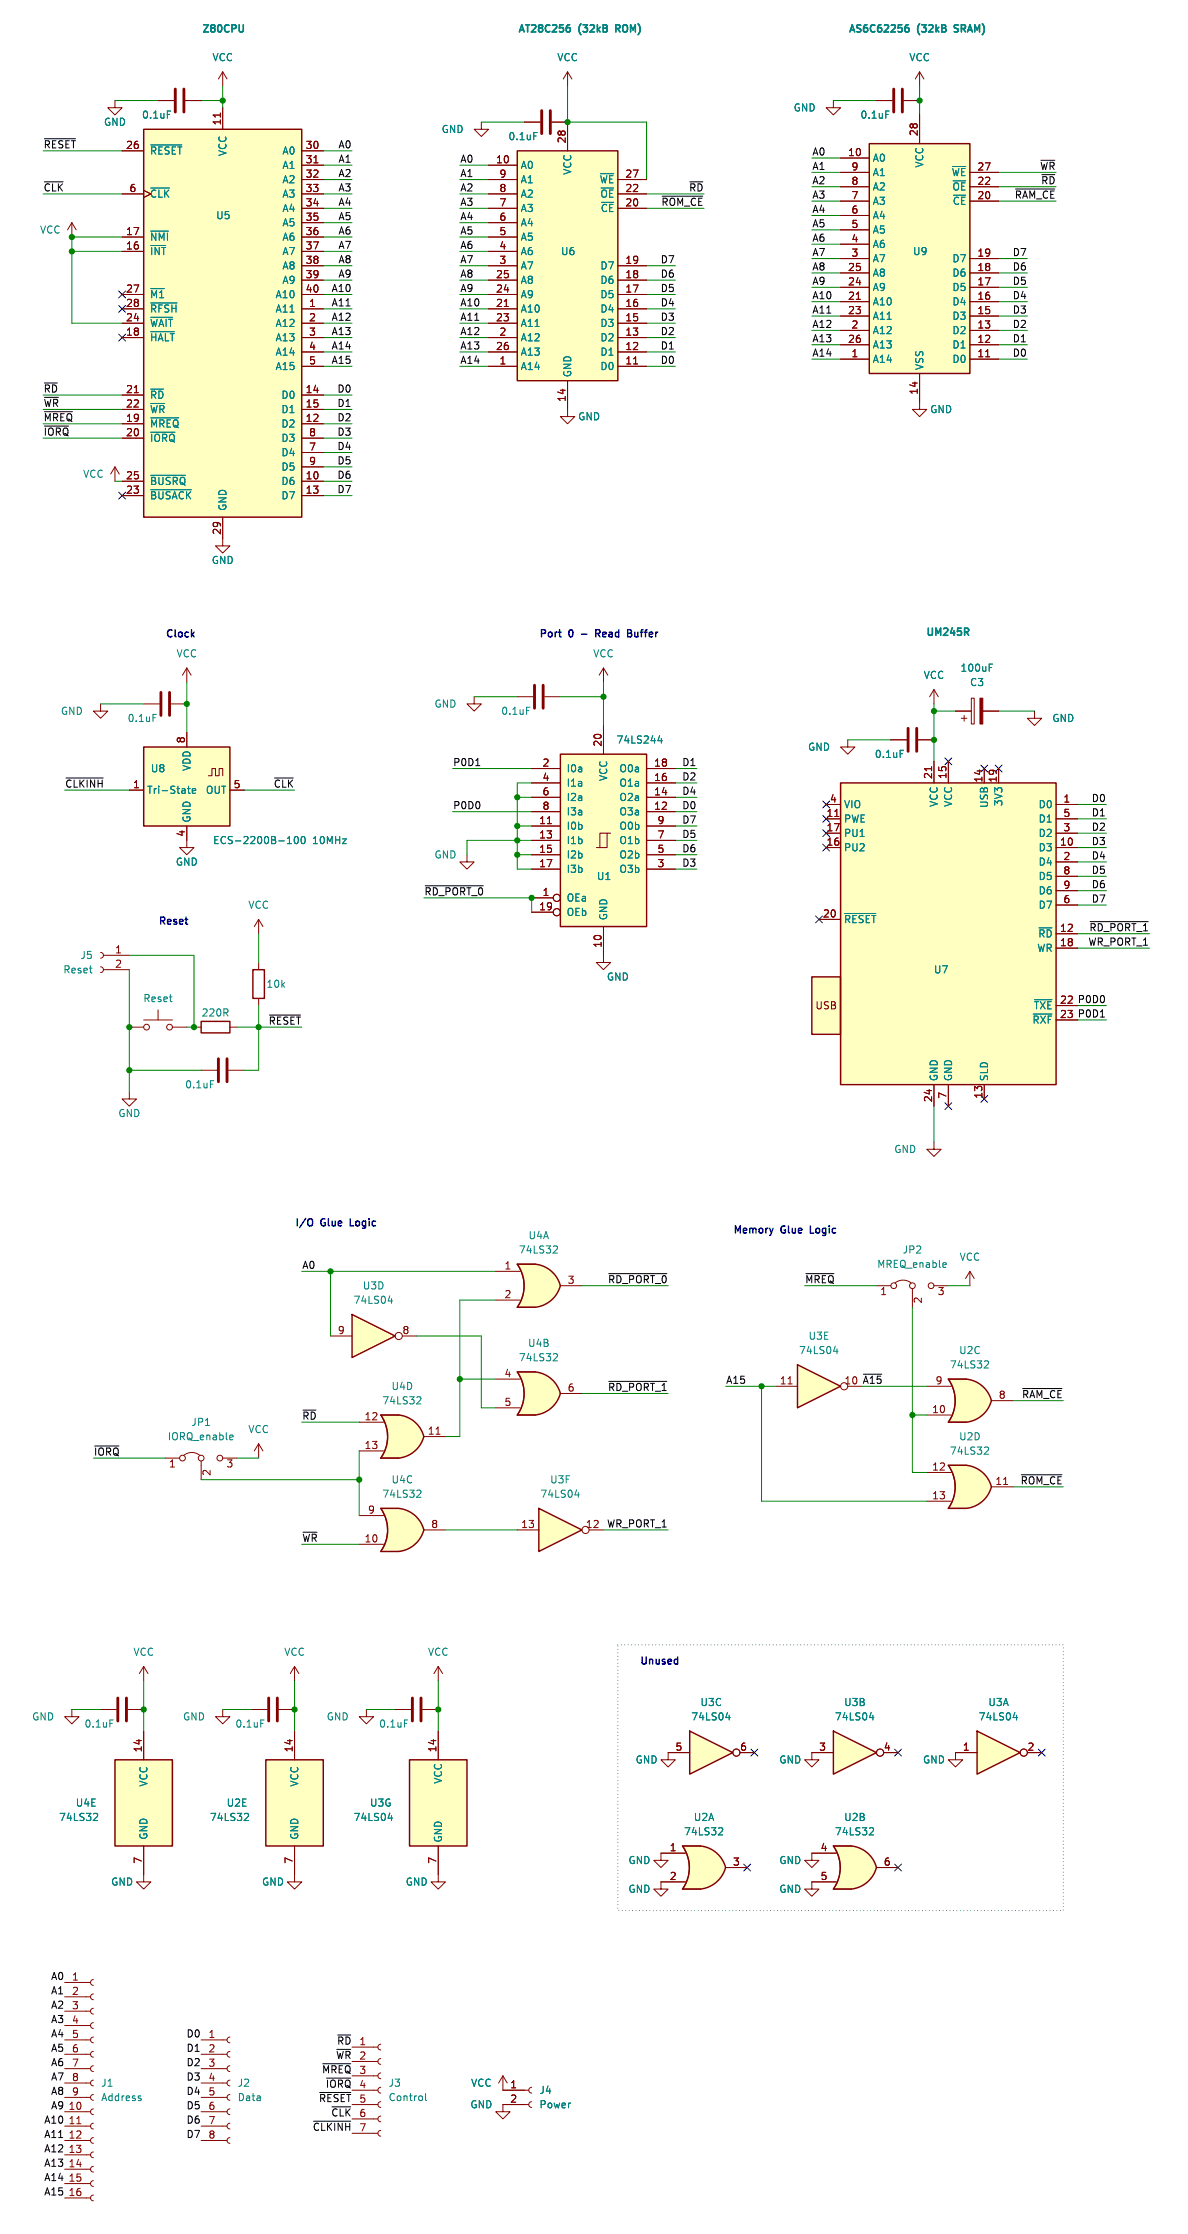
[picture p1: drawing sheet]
<svg xmlns="http://www.w3.org/2000/svg" width="210mm" height="395mm" viewBox="0 0 210 395" stroke-linecap="round" stroke-linejoin="round" font-family="sans-serif">
<defs><g id="words">
<g font-size="1.8" fill="#008484">
<text x="35.6" y="6.1">Z80CPU</text>
<text x="37.5" y="11">VCC</text>
<text x="91.4" y="6.1">AT28C256</text>
<text x="98.4" y="11">VCC</text>
<text x="102.3" y="6.1">(32kB</text>
<text x="109.3" y="6.1">ROM)</text>
<text x="149.9" y="6.1">AS6C62256</text>
<text x="160.6" y="11">VCC</text>
<text x="162.2" y="6.1">(32kB</text>
<text x="169.2" y="6.1">SRAM)</text>
<text x="18.3" y="22.5">GND</text>
<text x="25" y="21.2">0.1uF</text>
<text x="78" y="23.7">GND</text>
<text x="140.2" y="19.9">GND</text>
<text x="152" y="21.2">0.1uF</text>
<text x="26.4" y="27.5">~{RESET}</text>
<text x="40.2" y="27.7" transform="rotate(-90 40.2 27.7)">VCC</text>
<text x="49.8" y="27.5">A0</text>
<text x="89.8" y="25">0.1uF</text>
<text x="154.2" y="28.8">A0</text>
<text x="163.4" y="29.7" transform="rotate(-90 163.4 29.7)">VCC</text>
<text x="26.4" y="35.2">~{CLK}</text>
<text x="49.8" y="30.1">A1</text>
<text x="49.8" y="32.6">A2</text>
<text x="49.8" y="35.2">A3</text>
<text x="91.9" y="30.1">A0</text>
<text x="91.9" y="35.2">A2</text>
<text x="91.9" y="32.6">A1</text>
<text x="101.2" y="31" transform="rotate(-90 101.2 31)">VCC</text>
<text x="105.9" y="32.6">~{WE}</text>
<text x="106" y="35.2">~{OE}</text>
<text x="154.2" y="33.9">A2</text>
<text x="154.2" y="31.3">A1</text>
<text x="168.1" y="31.3">~{WE}</text>
<text x="168.3" y="33.9">~{OE}</text>
<text x="7" y="41.5">VCC</text>
<text x="38.1" y="39">U5</text>
<text x="49.8" y="37.7">A4</text>
<text x="49.8" y="40.2">A5</text>
<text x="91.9" y="40.2">A4</text>
<text x="91.9" y="37.7">A3</text>
<text x="106.1" y="37.7">~{CE}</text>
<text x="154.2" y="41.5">A5</text>
<text x="154.2" y="39">A4</text>
<text x="154.2" y="36.4">A3</text>
<text x="168.3" y="36.4">~{CE}</text>
<text x="26.4" y="45.3">~{INT}</text>
<text x="26.4" y="42.8">~{NMI}</text>
<text x="49.8" y="42.8">A6</text>
<text x="49.8" y="45.3">A7</text>
<text x="49.8" y="47.9">A8</text>
<text x="91.9" y="47.9">A7</text>
<text x="91.9" y="45.3">A6</text>
<text x="91.9" y="42.8">A5</text>
<text x="99.1" y="45.3">U6</text>
<text x="106" y="47.9">D7</text>
<text x="154.2" y="46.6">A7</text>
<text x="154.2" y="44">A6</text>
<text x="161.3" y="45.3">U9</text>
<text x="168.3" y="46.6">D7</text>
<text x="26.4" y="52.9">~{M1}</text>
<text x="48.6" y="52.9">A10</text>
<text x="49.8" y="50.4">A9</text>
<text x="91.9" y="52.9">A9</text>
<text x="91.9" y="50.4">A8</text>
<text x="106" y="52.9">D5</text>
<text x="106" y="50.4">D6</text>
<text x="154.2" y="51.7">A9</text>
<text x="154.2" y="49.1">A8</text>
<text x="168.3" y="51.7">D5</text>
<text x="168.3" y="49.1">D6</text>
<text x="26.4" y="58">~{WAIT}</text>
<text x="26.4" y="55.5">~{RFSH}</text>
<text x="48.6" y="55.5">A11</text>
<text x="48.6" y="58">A12</text>
<text x="91.9" y="55.5">A10</text>
<text x="91.9" y="58">A11</text>
<text x="106" y="58">D3</text>
<text x="106" y="55.5">D4</text>
<text x="154.2" y="59.3">A12</text>
<text x="154.2" y="54.2">A10</text>
<text x="154.2" y="56.7">A11</text>
<text x="168.3" y="59.3">D2</text>
<text x="168.3" y="56.7">D3</text>
<text x="168.3" y="54.2">D4</text>
<text x="26.4" y="60.6">~{HALT}</text>
<text x="48.6" y="60.6">A13</text>
<text x="48.6" y="63.1">A14</text>
<text x="48.6" y="65.6">A15</text>
<text x="91.9" y="65.6">A14</text>
<text x="91.9" y="60.6">A12</text>
<text x="91.9" y="63.1">A13</text>
<text x="106" y="65.6">D0</text>
<text x="106" y="63.1">D1</text>
<text x="106" y="60.6">D2</text>
<text x="154.2" y="64.4">A14</text>
<text x="154.2" y="61.8">A13</text>
<text x="163.4" y="65.5" transform="rotate(-90 163.4 65.5)">VSS</text>
<text x="168.3" y="64.4">D0</text>
<text x="168.3" y="61.8">D1</text>
<text x="26.4" y="70.7">~{RD}</text>
<text x="49.6" y="70.7">D0</text>
<text x="101.2" y="66.8" transform="rotate(-90 101.2 66.8)">GND</text>
<text x="26.4" y="75.8">~{MREQ}</text>
<text x="26.4" y="73.3">~{WR}</text>
<text x="49.6" y="75.8">D2</text>
<text x="49.6" y="73.3">D1</text>
<text x="102.1" y="74.5">GND</text>
<text x="164.3" y="73.3">GND</text>
<text x="26.4" y="78.3">~{IORQ}</text>
<text x="49.6" y="80.9">D4</text>
<text x="49.6" y="78.3">D3</text>
<text x="49.6" y="83.4">D5</text>
<text x="14.6" y="84.7">VCC</text>
<text x="26.4" y="88.5">~{BUSACK}</text>
<text x="26.4" y="86">~{BUSRQ}</text>
<text x="49.6" y="86">D6</text>
<text x="49.6" y="88.5">D7</text>
<text x="40.2" y="90.4" transform="rotate(-90 40.2 90.4)">GND</text>
<text x="37.3" y="99.9">GND</text>
<text x="163.5" y="112.8">UM245R</text>
<text x="31.1" y="116.4">VCC</text>
<text x="104.8" y="116.4">VCC</text>
<text x="169.7" y="119">100uF</text>
<text x="76.7" y="125.3">GND</text>
<text x="163.2" y="120.2">VCC</text>
<text x="171.4" y="121.5">C3</text>
<text x="10.7" y="126.6">GND</text>
<text x="22.5" y="127.9">0.1uF</text>
<text x="88.5" y="126.6">0.1uF</text>
<text x="108.9" y="131.7">74LS244</text>
<text x="185.9" y="127.9">GND</text>
<text x="26.6" y="136.8">U8</text>
<text x="33.9" y="136.4" transform="rotate(-90 33.9 136.4)">VDD</text>
<text x="100.1" y="136.8">I0a</text>
<text x="109.4" y="136.8">O0a</text>
<text x="142.7" y="132.9">GND</text>
<text x="154.5" y="134.2">0.1uF</text>
<text x="25.9" y="140.6">Tri-State</text>
<text x="36.3" y="140.6">OUT</text>
<text x="100.1" y="139.3">I1a</text>
<text x="100.1" y="141.8">I2a</text>
<text x="107.5" y="138.2" transform="rotate(-90 107.5 138.2)">VCC</text>
<text x="109.4" y="141.8">O2a</text>
<text x="109.4" y="139.3">O1a</text>
<text x="149.1" y="143.1">VIO</text>
<text x="166" y="142.8" transform="rotate(-90 166 142.8)">VCC</text>
<text x="168.5" y="142.8" transform="rotate(-90 168.5 142.8)">VCC</text>
<text x="174.9" y="143" transform="rotate(-90 174.9 143)">USB</text>
<text x="177.4" y="142.6" transform="rotate(-90 177.4 142.6)">3V3</text>
<text x="183.5" y="143.1">D0</text>
<text x="33.9" y="145.5" transform="rotate(-90 33.9 145.5)">GND</text>
<text x="37.6" y="149.5">ECS-2200B-100</text>
<text x="55.3" y="149.5">10MHz</text>
<text x="100.1" y="146.9">I0b</text>
<text x="100.1" y="149.5">I1b</text>
<text x="100.1" y="144.4">I3a</text>
<text x="109.4" y="144.4">O3a</text>
<text x="109.4" y="149.5">O1b</text>
<text x="109.4" y="146.9">O0b</text>
<text x="149.1" y="145.6">PWE</text>
<text x="149.1" y="148.2">PU1</text>
<text x="183.5" y="148.2">D2</text>
<text x="183.5" y="145.6">D1</text>
<text x="31" y="153.3">GND</text>
<text x="76.7" y="152">GND</text>
<text x="100.1" y="152">I2b</text>
<text x="100.1" y="154.5">I3b</text>
<text x="105.4" y="155.8">U1</text>
<text x="109.4" y="154.5">O3b</text>
<text x="109.4" y="152">O2b</text>
<text x="149.1" y="150.7">PU2</text>
<text x="183.5" y="150.7">D3</text>
<text x="183.5" y="153.3">D4</text>
<text x="183.5" y="155.8">D5</text>
<text x="43.8" y="160.9">VCC</text>
<text x="100.1" y="159.6">OEa</text>
<text x="183.5" y="160.9">D7</text>
<text x="183.5" y="158.3">D6</text>
<text x="100.1" y="162.2">OEb</text>
<text x="107.5" y="162.8" transform="rotate(-90 107.5 162.8)">GND</text>
<text x="149.1" y="163.4">~{RESET}</text>
<text x="183.4" y="166">~{RD}</text>
<text x="11.1" y="172.3">Reset</text>
<text x="14.1" y="169.8">J5</text>
<text x="107.2" y="173.6">GND</text>
<text x="165" y="172.3">U7</text>
<text x="183.3" y="168.5">WR</text>
<text x="25.2" y="177.4">Reset</text>
<text x="35.5" y="179.9">220R</text>
<text x="47" y="174.9">10k</text>
<text x="182.7" y="178.7">~{TXE}</text>
<text x="182.4" y="181.2">~{RXF}</text>
<text x="166" y="191.3" transform="rotate(-90 166 191.3)">GND</text>
<text x="168.5" y="191.3" transform="rotate(-90 168.5 191.3)">GND</text>
<text x="174.9" y="191.3" transform="rotate(-90 174.9 191.3)">SLD</text>
<text x="20.8" y="197.7">GND</text>
<text x="32.6" y="192.6">0.1uF</text>
<text x="158" y="204.1">GND</text>
<text x="91.6" y="221.8">74LS32</text>
<text x="93.3" y="219.3">U4A</text>
<text x="159.5" y="221.8">JP2</text>
<text x="155" y="224.4">MREQ_enable</text>
<text x="169.5" y="223.1">VCC</text>
<text x="62.4" y="230.7">74LS04</text>
<text x="64" y="228.2">U3D</text>
<text x="93.2" y="238.4">U4B</text>
<text x="141.1" y="239.6">74LS04</text>
<text x="142.8" y="237.1">U3E</text>
<text x="169.4" y="239.6">U2C</text>
<text x="69.1" y="246">U4D</text>
<text x="91.6" y="240.9">74LS32</text>
<text x="167.8" y="242.2">74LS32</text>
<text x="67.5" y="248.5">74LS32</text>
<text x="29.6" y="254.9">IORQ_enable</text>
<text x="33.7" y="252.3">JP1</text>
<text x="43.8" y="253.6">VCC</text>
<text x="167.8" y="257.4">74LS32</text>
<text x="169.4" y="254.9">U2D</text>
<text x="69.1" y="262.5">U4C</text>
<text x="97.1" y="262.5">U3F</text>
<text x="67.5" y="265">74LS32</text>
<text x="95.4" y="265">74LS04</text>
<text x="23.5" y="293">VCC</text>
<text x="50.2" y="293">VCC</text>
<text x="75.6" y="293">VCC</text>
<text x="5.6" y="304.4">GND</text>
<text x="14.8" y="305.7">0.1uF</text>
<text x="32.3" y="304.4">GND</text>
<text x="41.5" y="305.7">0.1uF</text>
<text x="57.7" y="304.4">GND</text>
<text x="66.9" y="305.7">0.1uF</text>
<text x="122.1" y="304.4">74LS04</text>
<text x="123.7" y="301.9">U3C</text>
<text x="147.5" y="304.4">74LS04</text>
<text x="149.1" y="301.9">U3B</text>
<text x="172.9" y="304.4">74LS04</text>
<text x="174.6" y="301.9">U3A</text>
<text x="26.3" y="316" transform="rotate(-90 26.3 316)">VCC</text>
<text x="52.9" y="316" transform="rotate(-90 52.9 316)">VCC</text>
<text x="78.3" y="315.5" transform="rotate(-90 78.3 315.5)">VCC</text>
<text x="112.3" y="312">GND</text>
<text x="137.7" y="312">GND</text>
<text x="163.1" y="312">GND</text>
<text x="10.3" y="322.2">74LS32</text>
<text x="13.3" y="319.6">U4E</text>
<text x="37" y="322.2">74LS32</text>
<text x="40" y="319.6">U2E</text>
<text x="62.4" y="322.2">74LS04</text>
<text x="65.3" y="319.6">U3G</text>
<text x="122.5" y="322.2">U2A</text>
<text x="149.1" y="322.2">U2B</text>
<text x="26.3" y="325.4" transform="rotate(-90 26.3 325.4)">GND</text>
<text x="52.9" y="325.4" transform="rotate(-90 52.9 325.4)">GND</text>
<text x="78.3" y="325.9" transform="rotate(-90 78.3 325.9)">GND</text>
<text x="111" y="329.8">GND</text>
<text x="120.8" y="324.7">74LS32</text>
<text x="137.7" y="329.8">GND</text>
<text x="147.5" y="324.7">74LS32</text>
<text x="19.6" y="333.6">GND</text>
<text x="46.2" y="333.6">GND</text>
<text x="71.6" y="333.6">GND</text>
<text x="111" y="334.9">GND</text>
<text x="137.7" y="334.9">GND</text>
<text x="17.8" y="369.2">J1</text>
<text x="17.8" y="371.7">Address</text>
<text x="41.9" y="369.2">J2</text>
<text x="41.9" y="371.7">Data</text>
<text x="68.6" y="369.2">J3</text>
<text x="68.6" y="371.7">Control</text>
<text x="83.2" y="369.2">VCC</text>
<text x="95.3" y="370.4">J4</text>
<text x="83.1" y="373">GND</text>
<text x="95.3" y="373">Power</text>
</g>
<g font-size="1.8" fill="#840000">
<text x="39.1" y="22.3" transform="rotate(-90 39.1 22.3)">11</text>
<text x="22.2" y="26.4">26</text>
<text x="53.9" y="26.4">30</text>
<text x="53.9" y="29">31</text>
<text x="87.6" y="29">10</text>
<text x="100.1" y="25.4" transform="rotate(-90 100.1 25.4)">28</text>
<text x="149.8" y="27.7">10</text>
<text x="162.3" y="24.2" transform="rotate(-90 162.3 24.2)">28</text>
<text x="22.8" y="34">6</text>
<text x="53.9" y="31.5">32</text>
<text x="53.9" y="34">33</text>
<text x="88.2" y="34">8</text>
<text x="88.2" y="31.5">9</text>
<text x="110.4" y="34">22</text>
<text x="110.4" y="31.5">27</text>
<text x="150.4" y="35.3">7</text>
<text x="150.4" y="32.8">8</text>
<text x="150.4" y="30.2">9</text>
<text x="172.7" y="35.3">20</text>
<text x="172.7" y="32.8">22</text>
<text x="172.7" y="30.2">27</text>
<text x="22.2" y="41.7">17</text>
<text x="53.9" y="36.6">34</text>
<text x="53.9" y="39.1">35</text>
<text x="53.9" y="41.7">36</text>
<text x="88.2" y="41.7">5</text>
<text x="88.2" y="39.1">6</text>
<text x="88.2" y="36.6">7</text>
<text x="110.4" y="36.6">20</text>
<text x="150.4" y="40.4">5</text>
<text x="150.4" y="37.8">6</text>
<text x="22.2" y="44.2">16</text>
<text x="53.9" y="44.2">37</text>
<text x="53.9" y="46.7">38</text>
<text x="88.2" y="46.7">3</text>
<text x="88.2" y="44.2">4</text>
<text x="110.4" y="46.7">19</text>
<text x="150.4" y="45.5">3</text>
<text x="150.4" y="42.9">4</text>
<text x="172.7" y="45.5">19</text>
<text x="22.2" y="51.8">27</text>
<text x="53.9" y="49.3">39</text>
<text x="53.9" y="51.8">40</text>
<text x="87.6" y="51.8">24</text>
<text x="87.6" y="49.3">25</text>
<text x="110.4" y="51.8">17</text>
<text x="110.4" y="49.3">18</text>
<text x="149.8" y="53.1">21</text>
<text x="149.8" y="50.5">24</text>
<text x="149.8" y="48">25</text>
<text x="172.7" y="53.1">16</text>
<text x="172.7" y="50.5">17</text>
<text x="172.7" y="48">18</text>
<text x="22.2" y="59.4">18</text>
<text x="22.2" y="56.9">24</text>
<text x="22.2" y="54.4">28</text>
<text x="54.5" y="54.4">1</text>
<text x="54.5" y="56.9">2</text>
<text x="54.5" y="59.4">3</text>
<text x="87.6" y="54.4">21</text>
<text x="87.6" y="56.9">23</text>
<text x="88.2" y="59.4">2</text>
<text x="110.4" y="59.4">13</text>
<text x="110.4" y="56.9">15</text>
<text x="110.4" y="54.4">16</text>
<text x="149.8" y="55.6">23</text>
<text x="150.4" y="58.2">2</text>
<text x="172.7" y="58.2">13</text>
<text x="172.7" y="55.6">15</text>
<text x="54.5" y="62">4</text>
<text x="54.5" y="64.5">5</text>
<text x="87.6" y="62">26</text>
<text x="88.2" y="64.5">1</text>
<text x="110.4" y="64.5">11</text>
<text x="110.4" y="62">12</text>
<text x="149.8" y="60.7">26</text>
<text x="150.4" y="63.2">1</text>
<text x="172.7" y="63.2">11</text>
<text x="172.7" y="60.7">12</text>
<text x="22.2" y="69.6">21</text>
<text x="53.9" y="69.6">14</text>
<text x="100.1" y="71.2" transform="rotate(-90 100.1 71.2)">14</text>
<text x="162.3" y="69.9" transform="rotate(-90 162.3 69.9)">14</text>
<text x="22.2" y="74.7">19</text>
<text x="22.2" y="77.2">20</text>
<text x="22.2" y="72.1">22</text>
<text x="53.9" y="74.7">12</text>
<text x="53.9" y="72.1">15</text>
<text x="54.5" y="77.2">8</text>
<text x="54.5" y="79.8">7</text>
<text x="54.5" y="82.3">9</text>
<text x="22.2" y="87.4">23</text>
<text x="22.2" y="84.8">25</text>
<text x="53.9" y="84.8">10</text>
<text x="53.9" y="87.4">13</text>
<text x="39.1" y="94.7" transform="rotate(-90 39.1 94.7)">29</text>
<text x="32.8" y="131.5" transform="rotate(-90 32.8 131.5)">8</text>
<text x="95.8" y="135.6">2</text>
<text x="106.4" y="132.1" transform="rotate(-90 106.4 132.1)">20</text>
<text x="115.5" y="135.6">18</text>
<text x="164.8" y="137.8" transform="rotate(-90 164.8 137.8)">21</text>
<text x="167.4" y="137.8" transform="rotate(-90 167.4 137.8)">15</text>
<text x="23.4" y="139.4">1</text>
<text x="41.2" y="139.4">5</text>
<text x="95.8" y="138.2">4</text>
<text x="95.8" y="140.7">6</text>
<text x="95.8" y="143.3">8</text>
<text x="115.5" y="143.3">12</text>
<text x="115.5" y="140.7">14</text>
<text x="115.5" y="138.2">16</text>
<text x="146.6" y="142">4</text>
<text x="173.7" y="138.5" transform="rotate(-90 173.7 138.5)">14</text>
<text x="176.3" y="138.5" transform="rotate(-90 176.3 138.5)">19</text>
<text x="187.9" y="142">1</text>
<text x="32.8" y="148" transform="rotate(-90 32.8 148)">4</text>
<text x="95.2" y="145.8">11</text>
<text x="95.2" y="148.3">13</text>
<text x="116.1" y="148.3">7</text>
<text x="116.1" y="145.8">9</text>
<text x="146" y="144.5">11</text>
<text x="146" y="149.6">16</text>
<text x="146" y="147.1">17</text>
<text x="187.3" y="149.6">10</text>
<text x="187.9" y="147.1">3</text>
<text x="187.9" y="144.5">5</text>
<text x="95.2" y="150.9">15</text>
<text x="95.2" y="153.4">17</text>
<text x="116.1" y="153.4">3</text>
<text x="116.1" y="150.9">5</text>
<text x="187.9" y="152.1">2</text>
<text x="187.9" y="154.7">8</text>
<text x="95.2" y="161">19</text>
<text x="95.8" y="158.5">1</text>
<text x="187.9" y="159.8">6</text>
<text x="187.9" y="157.2">9</text>
<text x="106.4" y="167.7" transform="rotate(-90 106.4 167.7)">10</text>
<text x="145.4" y="162.3">20</text>
<text x="187.3" y="164.8">12</text>
<text x="187.3" y="167.4">18</text>
<text x="20.2" y="168.7">1</text>
<text x="20.2" y="171.2">2</text>
<text x="144" y="178.7">USB</text>
<text x="187.3" y="177.5">22</text>
<text x="187.3" y="180.1">23</text>
<text x="164.8" y="195" transform="rotate(-90 164.8 195)">24</text>
<text x="167.4" y="194.4" transform="rotate(-90 167.4 194.4)">7</text>
<text x="173.7" y="194.4" transform="rotate(-90 173.7 194.4)">13</text>
<text x="89.1" y="224.5">1</text>
<text x="100.3" y="227.1">3</text>
<text x="89.1" y="229.6">2</text>
<text x="155.5" y="229.3">1</text>
<text x="163.3" y="230.6" transform="rotate(-90 163.3 230.6)">2</text>
<text x="165.7" y="229.3">3</text>
<text x="59.6" y="236">9</text>
<text x="71" y="236">8</text>
<text x="89.1" y="243.6">4</text>
<text x="137.8" y="244.9">11</text>
<text x="149.2" y="244.9">10</text>
<text x="165.3" y="244.9">9</text>
<text x="64.3" y="251.2">12</text>
<text x="89.1" y="248.7">5</text>
<text x="100.3" y="246.1">6</text>
<text x="164.7" y="249.9">10</text>
<text x="176.5" y="247.4">8</text>
<text x="64.3" y="256.3">13</text>
<text x="75.5" y="253.7">11</text>
<text x="29.8" y="259.8">1</text>
<text x="37.5" y="261.1" transform="rotate(-90 37.5 261.1)">2</text>
<text x="39.9" y="259.8">3</text>
<text x="164.7" y="260.1">12</text>
<text x="175.9" y="262.6">11</text>
<text x="65" y="267.7">9</text>
<text x="164.7" y="265.2">13</text>
<text x="64.3" y="272.8">10</text>
<text x="76.1" y="270.3">8</text>
<text x="92" y="270.3">13</text>
<text x="103.5" y="270.3">12</text>
<text x="25.1" y="309.9" transform="rotate(-90 25.1 309.9)">14</text>
<text x="51.8" y="309.9" transform="rotate(-90 51.8 309.9)">14</text>
<text x="77.2" y="309.9" transform="rotate(-90 77.2 309.9)">14</text>
<text x="119.3" y="309.6">5</text>
<text x="130.7" y="309.6">6</text>
<text x="144.7" y="309.6">3</text>
<text x="156.1" y="309.6">4</text>
<text x="170.1" y="309.6">1</text>
<text x="181.5" y="309.6">2</text>
<text x="25.1" y="329.6" transform="rotate(-90 25.1 329.6)">7</text>
<text x="51.8" y="329.6" transform="rotate(-90 51.8 329.6)">7</text>
<text x="77.2" y="329.6" transform="rotate(-90 77.2 329.6)">7</text>
<text x="118.3" y="327.4">1</text>
<text x="129.5" y="329.9">3</text>
<text x="145" y="327.4">4</text>
<text x="156.1" y="329.9">6</text>
<text x="118.3" y="332.5">2</text>
<text x="145" y="332.5">5</text>
<text x="12.6" y="350.3">1</text>
<text x="12.6" y="352.8">2</text>
<text x="12.6" y="355.3">3</text>
<text x="12.6" y="357.9">4</text>
<text x="12.6" y="360.4">5</text>
<text x="12.6" y="363">6</text>
<text x="12.6" y="365.5">7</text>
<text x="36.8" y="360.4">1</text>
<text x="36.8" y="363">2</text>
<text x="36.8" y="365.5">3</text>
<text x="63.4" y="361.7">1</text>
<text x="63.4" y="364.2">2</text>
<text x="12.6" y="368">8</text>
<text x="12.6" y="370.6">9</text>
<text x="36.8" y="368">4</text>
<text x="36.8" y="370.6">5</text>
<text x="63.4" y="366.8">3</text>
<text x="63.4" y="369.3">4</text>
<text x="63.4" y="371.9">5</text>
<text x="90.1" y="369.3">1</text>
<text x="90.1" y="371.9">2</text>
<text x="12" y="373.1">10</text>
<text x="12" y="375.7">11</text>
<text x="36.8" y="373.1">6</text>
<text x="36.8" y="375.7">7</text>
<text x="12" y="378.2">12</text>
<text x="12" y="380.7">13</text>
<text x="12" y="383.3">14</text>
<text x="36.8" y="378.2">8</text>
<text x="12" y="385.8">15</text>
<text x="12" y="388.4">16</text>
</g>
<g font-size="1.8">
<text x="7.6" y="26.3">~{RESET}</text>
<text x="59.7" y="26.3">A0</text>
<text x="59.7" y="28.9">A1</text>
<text x="81.3" y="28.9">A0</text>
<text x="143.5" y="27.6">A0</text>
<text x="7.6" y="33.9">~{CLK}</text>
<text x="59.7" y="33.9">A3</text>
<text x="59.7" y="31.4">A2</text>
<text x="81.3" y="31.4">A1</text>
<text x="81.3" y="33.9">A2</text>
<text x="121.7" y="33.9">~{RD}</text>
<text x="143.5" y="35.2">A3</text>
<text x="143.5" y="32.7">A2</text>
<text x="143.5" y="30.1">A1</text>
<text x="179.3" y="35.2">~{RAM_CE}</text>
<text x="183.8" y="30.1">~{WR}</text>
<text x="183.9" y="32.7">~{RD}</text>
<text x="59.7" y="36.5">A4</text>
<text x="59.7" y="39">A5</text>
<text x="59.7" y="41.6">A6</text>
<text x="81.3" y="36.5">A3</text>
<text x="81.3" y="39">A4</text>
<text x="81.3" y="41.6">A5</text>
<text x="116.8" y="36.5">~{ROM_CE}</text>
<text x="143.5" y="40.3">A5</text>
<text x="143.5" y="37.7">A4</text>
<text x="59.7" y="44.1">A7</text>
<text x="59.7" y="46.6">A8</text>
<text x="81.3" y="44.1">A6</text>
<text x="81.3" y="46.6">A7</text>
<text x="116.7" y="46.6">D7</text>
<text x="143.5" y="45.4">A7</text>
<text x="143.5" y="42.8">A6</text>
<text x="143.5" y="47.9">A8</text>
<text x="178.9" y="45.4">D7</text>
<text x="178.9" y="47.9">D6</text>
<text x="58.5" y="51.7">A10</text>
<text x="59.7" y="49.2">A9</text>
<text x="81.3" y="51.7">A9</text>
<text x="81.3" y="49.2">A8</text>
<text x="116.7" y="49.2">D6</text>
<text x="116.7" y="51.7">D5</text>
<text x="143.5" y="50.4">A9</text>
<text x="143.5" y="53">A10</text>
<text x="178.9" y="50.4">D5</text>
<text x="178.9" y="53">D4</text>
<text x="58.5" y="54.3">A11</text>
<text x="58.5" y="56.8">A12</text>
<text x="58.5" y="59.3">A13</text>
<text x="81.3" y="56.8">A11</text>
<text x="81.3" y="54.3">A10</text>
<text x="81.3" y="59.3">A12</text>
<text x="116.7" y="54.3">D4</text>
<text x="116.7" y="56.8">D3</text>
<text x="116.7" y="59.3">D2</text>
<text x="143.5" y="58.1">A12</text>
<text x="143.5" y="55.5">A11</text>
<text x="178.9" y="55.5">D3</text>
<text x="178.9" y="58.1">D2</text>
<text x="58.5" y="64.4">A15</text>
<text x="58.5" y="61.9">A14</text>
<text x="81.3" y="64.4">A14</text>
<text x="81.3" y="61.9">A13</text>
<text x="116.7" y="64.4">D0</text>
<text x="116.7" y="61.9">D1</text>
<text x="143.5" y="60.6">A13</text>
<text x="143.5" y="63.1">A14</text>
<text x="178.9" y="60.6">D1</text>
<text x="178.9" y="63.1">D0</text>
<text x="7.6" y="69.5">~{RD}</text>
<text x="59.5" y="69.5">D0</text>
<text x="7.6" y="77.1">~{IORQ}</text>
<text x="7.6" y="72">~{WR}</text>
<text x="7.6" y="74.6">~{MREQ}</text>
<text x="59.5" y="77.1">D3</text>
<text x="59.5" y="74.6">D2</text>
<text x="59.5" y="72">D1</text>
<text x="59.5" y="82.2">D5</text>
<text x="59.5" y="79.7">D4</text>
<text x="59.5" y="87.3">D7</text>
<text x="59.5" y="84.7">D6</text>
<text x="80" y="135.5">P0D1</text>
<text x="120.5" y="135.5">D1</text>
<text x="11.4" y="139.3">~{CLKINH}</text>
<text x="48.3" y="139.3">~{CLK}</text>
<text x="80" y="143.2">P0D0</text>
<text x="120.5" y="138.1">D2</text>
<text x="120.5" y="143.2">D0</text>
<text x="120.5" y="140.6">D4</text>
<text x="192.9" y="141.9">D0</text>
<text x="120.5" y="148.2">D5</text>
<text x="120.5" y="145.7">D7</text>
<text x="192.9" y="147">D2</text>
<text x="192.9" y="149.5">D3</text>
<text x="192.9" y="144.4">D1</text>
<text x="120.5" y="153.3">D3</text>
<text x="120.5" y="150.8">D6</text>
<text x="192.9" y="152.1">D4</text>
<text x="192.9" y="154.6">D5</text>
<text x="74.9" y="158.4">~{RD_PORT_0}</text>
<text x="192.9" y="157.1">D6</text>
<text x="192.9" y="159.7">D7</text>
<text x="192.3" y="167.3">WR_PORT_1</text>
<text x="192.5" y="164.8">~{RD_PORT_1}</text>
<text x="187.3" y="177.5">22 P0D0</text>
<text x="47.4" y="181.3">~{RESET}</text>
<text x="187.3" y="180.1">23 P0D1</text>
<text x="53.3" y="224.4">A0</text>
<text x="107.4" y="227">~{RD_PORT_0}</text>
<text x="142.2" y="227">~{MREQ}</text>
<text x="128.3" y="244.8">A15</text>
<text x="152.4" y="244.8">~{A15}</text>
<text x="53.3" y="251.1">~{RD}</text>
<text x="107.4" y="246">~{RD_PORT_1}</text>
<text x="180.6" y="247.3">~{RAM_CE}</text>
<text x="16.5" y="257.5">~{IORQ}</text>
<text x="180.3" y="262.5">~{ROM_CE}</text>
<text x="53.3" y="272.7">~{WR}</text>
<text x="107.2" y="270.2">WR_PORT_1</text>
<text x="8.9" y="352.7">A1</text>
<text x="8.9" y="350.2">A0</text>
<text x="8.9" y="357.8">A3</text>
<text x="8.9" y="355.3">A2</text>
<text x="8.9" y="360.3">A4</text>
<text x="8.9" y="362.9">A5</text>
<text x="8.9" y="365.4">A6</text>
<text x="32.9" y="360.3">D0</text>
<text x="32.9" y="365.4">D2</text>
<text x="32.9" y="362.9">D1</text>
<text x="59.3" y="364.1">~{WR}</text>
<text x="59.5" y="361.6">~{RD}</text>
<text x="8.9" y="370.5">A8</text>
<text x="8.9" y="368">A7</text>
<text x="32.9" y="368">D3</text>
<text x="32.9" y="370.5">D4</text>
<text x="56.3" y="371.8">~{RESET}</text>
<text x="56.8" y="366.7">~{MREQ}</text>
<text x="57.5" y="369.2">~{IORQ}</text>
<text x="7.7" y="375.6">A10</text>
<text x="8.9" y="373">A9</text>
<text x="32.9" y="375.6">D6</text>
<text x="32.9" y="373">D5</text>
<text x="55.2" y="376.8">~{CLKINH}7</text>
<text x="58.5" y="374.3">~{CLK}6</text>
<text x="7.7" y="378.1">A11</text>
<text x="7.7" y="383.2">A13</text>
<text x="7.7" y="380.7">A12</text>
<text x="32.9" y="378.1">D7</text>
<text x="7.7" y="388.3">A15</text>
<text x="7.7" y="385.7">A14</text>
</g>
<g font-size="1.8" fill="#0000c2">
<text x="29.2" y="112.8">Clock</text>
<text x="95.2" y="112.8">Port</text>
<text x="100.7" y="112.8">0</text>
<text x="103.3" y="112.8">-</text>
<text x="106.4" y="112.8">Read</text>
<text x="112.5" y="112.8">Buffer</text>
<text x="27.9" y="163.6">Reset</text>
<text x="52.1" y="216.9">I/O</text>
<text x="56.8" y="216.9">Glue</text>
<text x="62.5" y="216.9">Logic</text>
<text x="129.5" y="218.2">Memory</text>
<text x="138.2" y="218.2">Glue</text>
<text x="143.8" y="218.2">Logic</text>
<text x="113" y="294.4">Unused</text>
</g>
</g></defs>
<path d="M0 0h210v395h-210z" fill="#fff" stroke="#fff" stroke-width=".18"/>
<g fill="#ffffc2" stroke="#ffffc2" stroke-width=".18">
<path d="M47 311.1h10.1v15.3h-10.1z"/>
<path d="M20.3 311.1h10.2v15.3h-10.2z"/>
<path d="M91.4 26.7h17.8v40.6h-17.8z"/>
</g>
<path d="M91.4 26.7h17.8v40.6h-17.8zM20.3 311.1h10.2v15.3h-10.2zM47 311.1h10.1v15.3h-10.1z" fill="none" stroke="#840000" stroke-width=".25"/>
<g fill="none" stroke="#840000" stroke-width=".18">
<path d="M100.3 12.7v2.5M100.3 12.7l-.7 1.3M100.3 12.7l.8 1.3M86.4 29.2h5M86.4 36.8h5M86.4 34.3h5M86.4 31.7h5M86.4 39.4h5M92.7 21.6h2.8M97.5 21.6h2.8v5.1M109.2 36.8h5.1M109.2 34.3h5.1"/>
<path d="M109.2 31.7h5.1M86.4 59.7h5M86.4 57.1h5M86.4 54.6h5M86.4 52.1h5M86.4 49.5h5M86.4 47h5M86.4 44.4h5M86.4 41.9h5M89.1 54.2h.8M109.2 59.7h5.1M109.2 57.1h5.1"/>
<path d="M109.2 54.6h5.1M109.2 52.1h5.1M109.2 49.5h5.1M109.2 47h5.1M86.4 64.8h5M86.4 62.2h5M100.3 67.3v6.4h1.3l-1.3 1.2-1.2-1.2h1.2M109.2 64.8h5.1M109.2 62.2h5.1M112 64.4h.7M29.2 257.8h2.5M32.5 257.3a2.26 2.26 0 0 1 2.8 0"/>
<path d="M35.6 258.3v3.3M39.4 257.8h2.5M45.7 255.3l-.7 1.2M45.7 255.3v2.5M45.7 255.3l.8 1.2M25.4 294.6v2.6M25.4 294.6l-.8 1.3M25.4 294.6l.8 1.3M52.1 294.6v2.6M52.1 294.6l-.8 1.3M52.1 294.6l.7 1.3M12.7 302.3v1.2h1.3l-1.3 1.3-1.3-1.3h1.3"/>
<path d="M17.8 302.3h2.8M22.6 302.3h2.8M25.4 306.1v5M39.4 302.3v1.2h1.2l-1.2 1.3-1.3-1.3h1.3M44.4 302.3h2.8M49.3 302.3h2.8M52.1 306.1v5M25.4 326.4v5.1M52.1 326.4v5.1"/>
<circle cx="32.3" cy="257.8" r=".51"/>
<circle cx="35.6" cy="257.8" r=".51"/>
<circle cx="38.9" cy="257.8" r=".51"/>
</g>
<path d="M94.4 23.4h.6M106.1 30.7h2.4M40.8 253.7l.4 .1v.2l-.6 .2M41.2 254.5l-.4 .1M19.4 304.1h.6M46.1 304.1h.6M16.7 320.6l.4 .1 .2 .3-.8 .9h.8M43.4 320.6l.4 .1 .1 .3-.8 .9h.8" fill="none" stroke="#008484" stroke-width=".18"/>
<path d="M95.8 19.6v4M97.3 19.6v4M20.8 300.2v4.1M22.4 300.2v4.1M47.5 300.2v4.1M49 300.2v4.1" fill="none" stroke="#840000" stroke-width=".51"/>
<path d="M100.3 4.9h.4l.1 .2v.4l-.5 .2M100.5 4.4h.2" fill="none" stroke="#008484" stroke-width=".25"/>
<path d="M172.7 306.1l7.6 3.8-7.6 3.8z" fill="#ffffc2"/>
<path d="M172.7 306.1l7.6 3.8-7.6 3.8z" fill="none" stroke="#840000" stroke-width=".25"/>
<g fill="none" stroke="#840000" stroke-width=".18">
<path d="M172.7 309.9h-3.8v1.2h1.3l-1.3 1.3-1.3-1.3h1.3M181.6 309.9h2.5"/>
<circle cx="181" cy="309.9" r=".63"/>
</g>
<path d="M179.1 303.7h.8M179.7 303.3v.8" fill="none" stroke="#008484" stroke-width=".18"/>
<path d="M147.3 306.1l7.6 3.8-7.6 3.8z" fill="#ffffc2"/>
<path d="M147.3 306.1l7.6 3.8-7.6 3.8z" fill="none" stroke="#840000" stroke-width=".25"/>
<g fill="none" stroke="#840000" stroke-width=".18">
<path d="M143.5 309.9h3.8M156.2 309.9h2.5M143.5 332.7v1.3h1.3l-1.3 1.3-1.3-1.3h1.3"/>
<circle cx="155.6" cy="309.9" r=".63"/>
</g>
<path d="M153.7 303.7h.8M154.3 303.3v.8" fill="none" stroke="#008484" stroke-width=".18"/>
<path d="M149.9 328.8l5 1.4a5.2 5.2 0 0 1-4.4 3.8z" fill="#ffffc2" stroke="#ffffc2" stroke-width=".18"/>
<path d="M147.3 334h3.2M147.3 326.4h3.2" fill="none" stroke="#ffffc2" stroke-width=".18"/>
<path d="M147.3 326.4h3.2v7.6h-3.2a6.7 6.7 0 0 0 0-7.6z" fill="#ffffc2"/>
<path d="M150.5 326.4a5.1 5.1 0 0 1 4.4 3.8l-4.9 1.3z" fill="#ffffc2" stroke="#ffffc2" stroke-width=".18"/>
<path d="M150.5 326.4h-3.2a6.6 6.6 0 0 1 0 7.6h3.2M150.5 326.4a5.1 5.1 0 0 1 4.4 3.8 5.2 5.2 0 0 1-4.4 3.8" fill="none" stroke="#840000" stroke-width=".25"/>
<path d="M143.5 309.9v1.2h1.3l-1.3 1.3-1.3-1.3h1.3M143.5 332.7h4.3M147.8 327.7h-4.3v1.2h1.3l-1.3 1.3-1.3-1.3h1.3M150.5 326.4h-3.2a6.6 6.6 0 0 1 0 7.6h3.2M154.9 330.2h3.8" fill="none" stroke="#840000" stroke-width=".18"/>
<path d="M153.9 323.2h.4l.1 .3-.8 .9h.8" fill="none" stroke="#008484" stroke-width=".18"/>
<path d="M141 241.3l7.6 3.8-7.6 3.8z" fill="#ffffc2"/>
<path d="M141 241.3l7.6 3.8-7.6 3.8z" fill="none" stroke="#840000" stroke-width=".25"/>
<g fill="none" stroke="#840000" stroke-width=".18">
<path d="M165.1 201.9v1.3h1.3l-1.3 1.3-1.3-1.3h1.3M154.9 227.3h2.6M158.2 226.8a2.26 2.26 0 0 1 2.8 0M161.3 227.8v3.3M165.1 227.3h2.5M171.4 224.8l-.7 1.3M171.4 224.8v2.5M171.4 224.8l.8 1.3M137.2 245.1h3.8M139.3 244.7h.7M149.9 245.1h2.5"/>
<circle cx="158" cy="227.3" r=".51"/>
<circle cx="161.3" cy="227.3" r=".51"/>
<circle cx="164.6" cy="227.3" r=".51"/>
<circle cx="149.2" cy="245.1" r=".63"/>
</g>
<path d="M147.4 238.9h.7M148 238.5v.8M167.1 223.3l.2 .3-.6 .1M167.2 224l-.1 .1" fill="none" stroke="#008484" stroke-width=".18"/>
<path d="M170.2 261.5l5.1 1.4a5.2 5.2 0 0 1-4.5 3.8z" fill="#ffffc2" stroke="#ffffc2" stroke-width=".18"/>
<path d="M167.6 259.1h3.2M167.6 266.7h3.2" fill="none" stroke="#ffffc2" stroke-width=".18"/>
<path d="M167.6 259.1h3.2v7.6h-3.2a6.7 6.7 0 0 0 0-7.6z" fill="#ffffc2"/>
<g fill="#ffffc2" stroke="#ffffc2" stroke-width=".18">
<path d="M170.8 259.1a5.1 5.1 0 0 1 4.5 3.8l-5 1.3z"/>
<path d="M170.2 246.3l5.1 1.3a5.2 5.2 0 0 1-4.5 3.9z"/>
</g>
<path d="M170.8 259.1h-3.2a6.6 6.6 0 0 1 0 7.6h3.2M170.8 259.1a5.1 5.1 0 0 1 4.5 3.8 5.2 5.2 0 0 1-4.5 3.8" fill="none" stroke="#840000" stroke-width=".25"/>
<path d="M170.8 259.1h-3.2a6.6 6.6 0 0 1 0 7.6h3.2M163.8 260.3h4.3M163.8 265.4h4.3M175.3 262.9h3.8M177.4 262.5h.7" fill="none" stroke="#840000" stroke-width=".18"/>
<path d="M174.2 255.8l.4 .1 .1 .3-.7 .9h.7" fill="none" stroke="#008484" stroke-width=".18"/>
<path d="M167.6 251.5h3.2M167.6 243.8h3.2" fill="none" stroke="#ffffc2" stroke-width=".18"/>
<path d="M167.6 243.8h3.2v7.7h-3.2a6.7 6.7 0 0 0 0-7.7z" fill="#ffffc2"/>
<path d="M170.8 243.8a5.1 5.1 0 0 1 4.5 3.8l-5 1.4z" fill="#ffffc2" stroke="#ffffc2" stroke-width=".18"/>
<path d="M170.8 243.8h-3.2a6.6 6.6 0 0 1 0 7.7h3.2M170.8 243.8a5.1 5.1 0 0 1 4.5 3.8 5.2 5.2 0 0 1-4.5 3.9" fill="none" stroke="#840000" stroke-width=".25"/>
<g fill="none" stroke="#840000" stroke-width=".18">
<path d="M163.8 250.2h4.3M163.8 245.1h4.3M170.8 243.8h-3.2a6.6 6.6 0 0 1 0 7.7h3.2M175.3 247.6h3.8M25.4 331.5v1.2h1.3l-1.3 1.3-1.3-1.3h1.3M52.1 331.5v1.2h1.2l-1.2 1.3-1.3-1.3h1.3M11.4 358.1h4.6M11.4 355.6h4.6M11.4 353.1h4.6M11.4 350.5h4.6M16.5 357.6l-.3 .2-.2 .3 .1 .4 .4 .1M16.5 355.1l-.3 .1-.2 .4 .1 .4 .4 .1"/>
<path d="M16.5 352.6l-.3 .1-.2 .3 .1 .4 .4 .2M16.5 350l-.3 .1-.2 .4 .1 .4 .4 .1M11.4 378.5h4.6M11.4 375.9h4.6M11.4 373.4h4.6M11.4 370.8h4.6M11.4 368.3h4.6M11.4 365.8h4.6M11.4 363.2h4.6M11.4 360.7h4.6M13.6 375.5h.7M16.5 378l-.3 .1-.2 .3 .1 .4 .4 .2"/>
<path d="M16.5 375.4l-.3 .1-.2 .4 .1 .4 .4 .1M16.5 372.9l-.3 .1-.2 .4 .1 .3 .4 .2M16.5 370.3l-.3 .2-.2 .3 .1 .4 .4 .1M16.5 367.8l-.3 .1-.2 .4 .1 .4 .4 .1M16.5 365.3l-.3 .1-.2 .3 .1 .4 .4 .2M16.5 362.7l-.3 .1-.2 .4 .1 .4 .4 .1M16.5 360.2l-.3 .1-.2 .4 .1 .3 .4 .2M35.6 378.5h4.5M35.6 375.9h4.5M35.6 373.4h4.5M35.6 370.8h4.5M35.6 368.3h4.5"/>
<path d="M35.6 365.8h4.5M35.6 363.2h4.5M35.6 360.7h4.5M40.6 378l-.3 .1-.2 .3 .2 .4 .3 .2M40.6 375.4l-.3 .1-.2 .4 .2 .4 .3 .1M40.6 372.9l-.3 .1-.2 .4 .2 .3 .3 .2M40.6 370.3l-.3 .2-.2 .3 .2 .4 .3 .1M40.6 367.8l-.3 .1-.2 .4 .2 .4 .3 .1M40.6 365.3l-.3 .1-.2 .3 .2 .4 .3 .2M40.6 362.7l-.3 .1-.2 .4 .2 .4 .3 .1M40.6 360.2l-.3 .1-.2 .4 .2 .3 .3 .2M62.2 372.1h4.6"/>
<path d="M62.2 369.6h4.6M62.2 377.2h4.6M62.2 374.6h4.6M62.2 367h4.6M62.2 364.5h4.6M62.2 361.9h4.6M67.3 376.7l-.3 .1-.2 .4 .1 .3 .4 .2M67.3 374.1l-.3 .2-.2 .3 .1 .4 .4 .2M67.3 371.6l-.3 .1-.2 .4 .1 .4 .4 .1M67.3 369.1l-.3 .1-.2 .4 .1 .3 .4 .2M67.3 366.5l-.3 .2-.2 .3 .1 .4 .4 .1M67.3 364l-.3 .1-.2 .4 .1 .3 .4 .2"/>
<path d="M67.3 361.4l-.3 .2-.2 .3 .1 .4 .4 .2M88.9 367l-.8 1.3M88.9 367v2.6h4.6M88.9 367l.8 1.3M93.5 372.1h-4.6v1.3h1.3l-1.3 1.2-1.3-1.2h1.3M94 371.6l-.4 .1-.1 .4 .1 .4 .4 .1M94 369.1l-.4 .1-.1 .4 .1 .3 .4 .2M11.4 388.6h4.6M11.4 386.1h4.6M11.4 383.5h4.6M11.4 381h4.6M16.5 388.1l-.3 .1-.2 .4 .1 .4 .4 .1"/>
<path d="M16.5 385.6l-.3 .1-.2 .4 .1 .3 .4 .2M16.5 383l-.3 .2-.2 .3 .1 .4 .4 .1M16.5 380.5l-.3 .1-.2 .4 .1 .4 .4 .1"/>
</g>
<path d="M174.2 240.6l.4 .1 .1 .3-.7 .9h.7M24.8 371l.2 .2-.2 .2M24.8 370.6h.1M75.2 370.1v1.1l.2 .2" fill="none" stroke="#008484" stroke-width=".18"/>
<path d="M121.9 306.1l7.6 3.8-7.6 3.8z" fill="#ffffc2"/>
<path d="M121.9 306.1l7.6 3.8-7.6 3.8z" fill="none" stroke="#840000" stroke-width=".25"/>
<g fill="none" stroke="#840000" stroke-width=".18">
<path d="M121.9 309.9h-3.8v1.2h1.3l-1.3 1.3-1.3-1.3h1.3M130.8 309.9h2.5M116.8 327.7v1.2h1.3l-1.3 1.3-1.2-1.3h1.2"/>
<circle cx="130.2" cy="309.9" r=".63"/>
</g>
<path d="M128.3 303.7h.8M128.9 303.3v.8" fill="none" stroke="#008484" stroke-width=".18"/>
<path d="M123.3 328.8l5 1.4a5.2 5.2 0 0 1-4.4 3.8z" fill="#ffffc2" stroke="#ffffc2" stroke-width=".18"/>
<path d="M120.6 334h3.2M120.6 326.4h3.2" fill="none" stroke="#ffffc2" stroke-width=".18"/>
<path d="M120.6 326.4h3.2v7.6h-3.2a6.7 6.7 0 0 0 0-7.6z" fill="#ffffc2"/>
<g fill="#ffffc2" stroke="#ffffc2" stroke-width=".18">
<path d="M123.9 326.4a5.1 5.1 0 0 1 4.4 3.8l-5 1.3z"/>
<path d="M72.4 311.1h10.1v15.3h-10.1z"/>
<path d="M153.7 25.4h17.7v40.6h-17.7z"/>
<path d="M94 226l5.1 1.3a5.2 5.2 0 0 1-4.5 3.8z"/>
</g>
<path d="M153.7 25.4h17.7v40.6h-17.7zM72.4 311.1h10.1v15.3h-10.1zM120.6 326.4h3.3a5.1 5.1 0 0 1 4.4 3.8 5.2 5.2 0 0 1-4.5 3.8h-3.2a6.6 6.6 0 0 0 0-7.6z" fill="none" stroke="#840000" stroke-width=".25"/>
<g fill="none" stroke="#840000" stroke-width=".18">
<path d="M154.9 17.8h2.8M159.8 17.8h2.8M162.6 12.7l-.8 1.3M162.6 12.7v2.5M162.6 12.7l.7 1.3M148.6 27.9h5.1M148.6 35.6h5.1M148.6 33h5.1M148.6 30.5h5.1M148.6 38.1h5.1M162.6 20.3v5.1M171.4 35.6h5.1"/>
<path d="M171.4 33h5.1M171.4 30.5h5.1M148.6 58.4h5.1M148.6 55.9h5.1M148.6 53.3h5.1M148.6 50.8h5.1M148.6 48.3h5.1M148.6 45.7h5.1M148.6 43.2h5.1M148.6 40.6h5.1M151.4 52.9h.7M171.4 58.4h5.1"/>
<path d="M171.4 55.9h5.1M171.4 53.3h5.1M171.4 50.8h5.1M171.4 48.3h5.1M171.4 45.7h5.1M148.6 63.5h5.1M148.6 61h5.1M162.6 66v5.1M171.4 63.5h5.1M171.4 61h5.1M174.2 63.1h.8M77.5 294.6l-.8 1.3"/>
<path d="M77.5 294.6v2.6M77.5 294.6l.7 1.3M64.8 302.3v1.2h1.2l-1.2 1.3-1.3-1.3h1.3M69.8 302.3h2.8M74.7 302.3h2.8M77.5 306.1v5M77.5 326.4v6.3h1.2l-1.2 1.3-1.3-1.3h1.3M116.8 327.7h4.4M121.2 332.7h-4.4v1.3h1.3l-1.3 1.3-1.2-1.3h1.2M123.8 326.4h-3.2a6.6 6.6 0 0 1 0 7.6h3.2M128.3 330.2h3.8"/>
</g>
<path d="M156.6 19.6h.6M168.4 29.4h2.3M71.5 304.1h.6M68.6 321.5h.8M69.2 321v.9M127.2 323.2h.4l.2 .3-.8 .9h.8" fill="none" stroke="#008484" stroke-width=".18"/>
<path d="M158 15.7v4.1M159.5 15.7v4.1M72.9 300.2v4.1M74.4 300.2v4.1" fill="none" stroke="#840000" stroke-width=".51"/>
<path d="M160 5l.5-.1 .2 .2-.1 .5-.4 .1-.2-.2M160.6 4.4h-.4l-.2 .3" fill="none" stroke="#008484" stroke-width=".25"/>
<path d="M91.4 231.1h3.2M91.4 223.5h3.2" fill="none" stroke="#ffffc2" stroke-width=".18"/>
<path d="M91.4 223.5h3.2v7.6h-3.2a6.7 6.7 0 0 0 0-7.6z" fill="#ffffc2"/>
<g fill="#ffffc2" stroke="#ffffc2" stroke-width=".18">
<path d="M94.6 223.5a5.1 5.1 0 0 1 4.5 3.8l-5 1.3z"/>
<path d="M94 245l5.1 1.4a5.2 5.2 0 0 1-4.5 3.8z"/>
</g>
<path d="M94.6 223.5h-3.2a6.6 6.6 0 0 1 0 7.6h3.2M94.6 223.5a5.1 5.1 0 0 1 4.5 3.8 5.2 5.2 0 0 1-4.5 3.8" fill="none" stroke="#840000" stroke-width=".25"/>
<path d="M87.6 224.8h4.3M87.6 229.9h4.3M94.6 223.5h-3.2a6.6 6.6 0 0 1 0 7.6h3.2M99.1 227.3h3.8" fill="none" stroke="#840000" stroke-width=".18"/>
<path d="M98 220.3h.4l.1 .4-.7 .9h.7" fill="none" stroke="#008484" stroke-width=".18"/>
<path d="M91.4 250.2h3.2M91.4 242.6h3.2" fill="none" stroke="#ffffc2" stroke-width=".18"/>
<path d="M91.4 242.6h3.2v7.6h-3.2a6.7 6.7 0 0 0 0-7.6z" fill="#ffffc2"/>
<path d="M94.6 242.6a5.1 5.1 0 0 1 4.5 3.8l-5 1.3z" fill="#ffffc2" stroke="#ffffc2" stroke-width=".18"/>
<path d="M94.6 242.6h-3.2a6.6 6.6 0 0 1 0 7.6h3.2M94.6 242.6a5.1 5.1 0 0 1 4.5 3.8 5.2 5.2 0 0 1-4.5 3.8" fill="none" stroke="#840000" stroke-width=".25"/>
<path d="M87.6 243.8h4.3M87.6 248.9h4.3M94.6 242.6h-3.2a6.6 6.6 0 0 1 0 7.6h3.2M99.1 246.4h3.8" fill="none" stroke="#840000" stroke-width=".18"/>
<path d="M98 239.3l.4 .1 .1 .3-.7 .9h.7" fill="none" stroke="#008484" stroke-width=".18"/>
<path d="M62.2 232.4l7.6 3.8-7.6 3.8z" fill="#ffffc2"/>
<path d="M62.2 232.4l7.6 3.8-7.6 3.8z" fill="none" stroke="#840000" stroke-width=".25"/>
<g fill="none" stroke="#840000" stroke-width=".18">
<path d="M58.4 236.2h3.8M71.1 236.2h2.6"/>
<circle cx="70.5" cy="236.2" r=".63"/>
</g>
<path d="M68.6 230h.8M69.2 229.6v.8" fill="none" stroke="#008484" stroke-width=".18"/>
<path d="M95.2 266.7l7.7 3.8-7.7 3.8z" fill="#ffffc2"/>
<path d="M95.2 266.7l7.7 3.8-7.7 3.8z" fill="none" stroke="#840000" stroke-width=".25"/>
<g fill="none" stroke="#840000" stroke-width=".18">
<path d="M91.4 270.5h3.8M104.1 270.5h2.6"/>
<circle cx="103.5" cy="270.5" r=".63"/>
</g>
<path d="M101.6 264.3h.8M102.2 263.9v.8" fill="none" stroke="#008484" stroke-width=".18"/>
<path d="M69.9 252.6l5 1.4a5.2 5.2 0 0 1-4.4 3.8z" fill="#ffffc2" stroke="#ffffc2" stroke-width=".18"/>
<path d="M67.3 257.8h3.2M67.3 250.2h3.2" fill="none" stroke="#ffffc2" stroke-width=".18"/>
<path d="M67.3 250.2h3.2v7.6h-3.2a6.7 6.7 0 0 0 0-7.6z" fill="#ffffc2"/>
<g fill="#ffffc2" stroke="#ffffc2" stroke-width=".18">
<path d="M70.5 250.2a5.1 5.1 0 0 1 4.4 3.8l-4.9 1.3z"/>
<path d="M69.9 269.2l5 1.3a5.2 5.2 0 0 1-4.4 3.8z"/>
</g>
<path d="M67.3 250.2h3.2a5.1 5.1 0 0 1 4.4 3.8 5.2 5.2 0 0 1-4.4 3.8h-3.2a6.6 6.6 0 0 0 0-7.6z" fill="none" stroke="#840000" stroke-width=".25"/>
<path d="M63.5 251.5h4.3M63.5 256.5h4.3M70.5 250.2h-3.2a6.6 6.6 0 0 1 0 7.6h3.2M74.9 254h3.8M77.1 253.6h.7" fill="none" stroke="#840000" stroke-width=".18"/>
<path d="M73.9 247h.4l.1 .3-.8 .9h.8" fill="none" stroke="#008484" stroke-width=".18"/>
<path d="M67.3 274.3h3.2M67.3 266.7h3.2" fill="none" stroke="#ffffc2" stroke-width=".18"/>
<path d="M67.3 266.7h3.2v7.6h-3.2a6.7 6.7 0 0 0 0-7.6z" fill="#ffffc2"/>
<g fill="#ffffc2" stroke="#ffffc2" stroke-width=".18">
<path d="M70.5 266.7a5.1 5.1 0 0 1 4.4 3.8l-4.9 1.3z"/>
<path d="M25.4 132.1h15.2v13.9h-15.2z"/>
<path d="M25.4 22.9h27.9v68.5h-27.9z"/>
<path d="M148.6 138.4h38.1v53.4h-38.1z"/>
<path d="M143.5 172.7h5.1v10.2h-5.1z"/>
<path d="M99.1 133.3h15.2v30.5h-15.2z"/>
</g>
<path d="M25.4 22.9h27.9v68.5h-27.9zM25.4 132.1h15.2v13.9h-15.2zM99.1 133.3h15.2v30.5h-15.2zM148.6 138.4h38.1v53.4h-38.1zM44.7 171.4h2v5.1h-2zM143.5 172.7h5.1v10.2h-5.1zM35.6 180.6h5v2h-5zM67.3 266.7h3.2a5.1 5.1 0 0 1 4.4 3.8 5.2 5.2 0 0 1-4.4 3.8h-3.2a6.6 6.6 0 0 0 0-7.6z" fill="none" stroke="#840000" stroke-width=".25"/>
<g fill="none" stroke="#840000" stroke-width=".18">
<path d="M20.3 17.8v1.2h1.3l-1.3 1.3-1.3-1.3h1.3M27.9 17.8h2.8M32.8 17.8h2.8M39 20v.7M39.4 12.7l-.8 1.3M39.4 12.7v2.5M39.4 19v3.9M39.4 12.7l.7 1.3M147.3 17.8v1.2h1.3l-1.3 1.3-1.3-1.3h1.3M154.9 17.8h2.8M159.8 17.8h2.8M12.7 39.4l-.8 1.2"/>
<path d="M12.7 39.4v2.5M12.7 39.4l.8 1.2M21.6 26.7h3.8M21.6 34.3h3.8M25.4 33.7l1.3 .6-1.3 .6M53.3 26.7h3.8M53.3 29.2h3.8M53.3 31.7h3.8M53.3 34.3h3.8M53.3 36.8h3.8M53.3 39.4h3.8M55.5 28.8h.7"/>
<path d="M85.1 21.6v1.3h1.3l-1.3 1.2-1.3-1.2h1.3M86.4 29.2h5M86.4 31.7h5M86.4 34.3h5M86.4 36.8h5M86.4 39.4h5M92.7 21.6h2.8M97.5 21.6h2.8v5.1M109.2 31.7h5.1M109.2 34.3h5.1M109.2 36.8h5.1M148.6 27.9h5.1"/>
<path d="M148.6 35.6h5.1M148.6 33h5.1M148.6 30.5h5.1M148.6 38.1h5.1M162.6 20.3v5.1M171.4 35.6h5.1M171.4 33h5.1M171.4 30.5h5.1M21.6 54.6h3.8M21.6 44.4h3.8M21.6 41.9h3.8M21.6 59.7h3.8"/>
<path d="M21.6 57.1h3.8M21.6 52.1h3.8M53.3 54.6h3.8M53.3 44.4h3.8M53.3 41.9h3.8M53.3 59.7h3.8M53.3 57.1h3.8M53.3 52.1h3.8M53.3 47h3.8M53.3 49.5h3.8M86.4 54.6h5M86.4 44.4h5"/>
<path d="M86.4 41.9h5M86.4 59.7h5M86.4 57.1h5M86.4 52.1h5M86.4 47h5M86.4 49.5h5M89.1 54.2h.8M109.2 54.6h5.1M109.2 59.7h5.1M109.2 57.1h5.1M109.2 52.1h5.1M109.2 47h5.1"/>
<path d="M109.2 49.5h5.1M148.6 58.4h5.1M148.6 55.9h5.1M148.6 53.3h5.1M148.6 50.8h5.1M148.6 48.3h5.1M148.6 45.7h5.1M148.6 43.2h5.1M148.6 40.6h5.1M151.4 52.9h.7M171.4 58.4h5.1M171.4 55.9h5.1"/>
<path d="M171.4 53.3h5.1M171.4 50.8h5.1M171.4 48.3h5.1M171.4 45.7h5.1M21.6 74.9h3.8M21.6 69.8h3.8M21.6 72.4h3.8M21.6 77.5h3.8M23.7 69.4h.8M53.3 74.9h3.8M53.3 69.8h3.8M53.3 72.4h3.8"/>
<path d="M53.3 77.5h3.8M53.3 62.2h3.8M53.3 64.8h3.8M86.4 62.2h5M86.4 64.8h5M100.3 67.3v5.1M109.2 62.2h5.1M109.2 64.8h5.1M112 64.4h.7M148.6 63.5h5.1M148.6 61h5.1M162.6 66v6.4h1.2l-1.2 1.3-1.3-1.3h1.3"/>
<path d="M171.4 63.5h5.1M171.4 61h5.1M174.2 63.1h.8M20.3 82.5l-.7 1.3M20.3 82.5v2.6M20.3 82.5l.8 1.3M21.6 85.1h3.8M21.6 87.6h3.8M39.4 91.4v5.1h1.2l-1.2 1.3-1.3-1.3h1.3M53.3 85.1h3.8M53.3 87.6h3.8M53.3 80h3.8"/>
<path d="M53.3 82.5h3.8M33 118.1v2.5M33 118.1l-.7 1.3M33 118.1l.8 1.3M106.7 118.1v2.5M106.7 118.1l-.8 1.3M106.7 118.1l.7 1.3M17.8 124.5v1.2h1.2l-1.2 1.3-1.3-1.3h1.3M22.9 139.7h2.5M25.4 124.5h2.8M30.2 124.5h2.8M33 129.5v2.6"/>
<path d="M36.8 137.2h.7v-1.3h.6v1.3h.6v-1.3h.7v1.3M40.6 139.7h2.6M83.8 123.2v1.3h1.3l-1.3 1.2-1.3-1.2h1.3M91.4 123.2h2.8M94 138.4h5.1M94 135.9h5.1M96.3 123.2h2.8M106.7 128.3v5M114.3 138.4h5.1M114.3 135.9h5.1M149.9 130.8v1.3h1.2l-1.2 1.2-1.3-1.2h1.3M157.5 130.8h2.8"/>
<path d="M162.3 130.8h2.8M164.7 135.6v.7M165.1 121.9v2.6M165.1 134.6v3.8M165.1 121.9l-.8 1.3M165.1 121.9l.8 1.3M167.6 134.6v3.8M168.9 125.7h2.8M169.9 127h1M170.4 126.5v1M171.7 123.4h.5v4.6h-.5zM173.7 125.7h2.8"/>
<path d="M174 135.9v2.5M176.5 135.9v2.5M182.9 125.7v1.3h1.2l-1.2 1.3-1.3-1.3h1.3M33 146v3.9h1.3l-1.3 1.2-1.3-1.2h1.3M82.5 151.1v1.3h1.3l-1.3 1.3-1.2-1.3h1.2M94 158.7h3.8M94 146h5.1M94 143.5h5.1M94 148.6h5.1M94 141h5.1M94 151.1h5.1M94 153.7h5.1"/>
<path d="M96.8 145.6h.7M107.3 147.3h-1.3v2.6M107.9 147.3h-.6v2.6h-1.9M114.3 146h5.1M114.3 143.5h5.1M114.3 148.6h5.1M114.3 141h5.1M114.3 151.1h5.1M114.3 153.7h5.1M146 142.2h2.6M146 149.9h2.6M146 144.8h2.6"/>
<path d="M146 147.3h2.6M147.6 144.4h.7M186.7 142.2h3.8M186.7 149.9h3.8M186.7 144.8h3.8M186.7 147.3h3.8M186.7 152.4h3.8M186.7 154.9h3.8M186.7 157.5h3.8M17.8 170.9l.3 .2 .2 .4-.2 .3-.3 .2M17.8 168.4l.3 .2 .2 .3-.2 .4-.3 .1M18.3 171.4h4.6"/>
<path d="M18.3 168.9h4.6M27.9 178.6v1.7M45.7 162.6v2.5M45.7 170.2v1.2M45.7 176.5v1.3M45.7 162.6l-.7 1.2M45.7 162.6l.8 1.2M94 161.3h3.8M106.7 163.8v6.4h1.2l-1.2 1.2-1.3-1.2h1.3M144.8 162.6h3.8M186.7 165.1h3.8M186.7 167.6h3.8"/>
<path d="M186.7 177.8h3.8M186.7 160h3.8M22.9 193v1.3h1.2l-1.2 1.3-1.3-1.3h1.3M22.9 181.6h2.5M25.4 180.3h5.1M30.5 181.6h2.5M34.3 181.6h1.3M35.6 189.2h2.8M40.4 189.2h2.8M40.6 181.6h1.3M165.1 191.8v3.8M167.6 191.8v3.8"/>
<path d="M174 191.8v2.5M186.7 180.3h3.8M63.5 273h4.3M63.5 268h4.3M70.5 266.7h-3.2a6.6 6.6 0 0 1 0 7.6h3.2M74.9 270.5h3.8M25.4 306.1v5M52.1 306.1v5M77.5 306.1v5M118.1 309.9h3.8M130.8 309.9h2.5M143.5 309.9h3.8"/>
<path d="M156.2 309.9h2.5M168.9 309.9h3.8M181.6 309.9h2.5M25.4 326.4v5.1M52.1 326.4v5.1M77.5 326.4v5.1M116.8 327.7h4.4M116.8 332.7h4.4M128.3 330.2h3.8M143.5 327.7h4.3M143.5 332.7h4.3M154.9 330.2h3.8"/>
<path d="M88.9 369.6h3.8M88.9 372.1h3.8"/>
<circle cx="98.4" cy="158.7" r=".63"/>
<circle cx="98.4" cy="161.3" r=".63"/>
<circle cx="25.9" cy="181.6" r=".51"/>
<circle cx="30" cy="181.6" r=".51"/>
<circle cx="130.2" cy="309.9" r=".63"/>
<circle cx="155.6" cy="309.9" r=".63"/>
<circle cx="181" cy="309.9" r=".63"/>
</g>
<g fill="none" stroke="#008484" stroke-width=".18">
<path d="M29.6 19.6h.6M156.6 19.6h.6M26.6 25.6h5.5M26.6 33.2h3.4M94.4 23.4h.6M106.1 30.7h2.4M168.4 29.4h2.3M26.6 40.9h3.2M26.6 58.6h4.2M26.6 56.1h3.9M26.6 51h2.4M26.6 53.6h4.7"/>
<path d="M26.6 73.9h5M26.6 76.4h4.3M26.6 68.8h2.3M26.6 86.6h7.2M26.6 84h6.2M174.9 118h.4M174.9 117.4h.6M27 126.3h.6M33.1 139.4h.5M33.3 139v1.1l.3 .2M34 139.9l.6-.2-.1-.2-.3-.1-.2 .2 .1 .6h.4M93.1 125h.6"/>
<path d="M116.6 130.1l-.3 .9h.8M116.9 130.5v.9M159.1 132.7h.6M50.8 149.2h.7M50.9 148.2l.3-.3v1.3M52.1 148l.2-.1a.68 .68 0 0 1 .5 .6 .68 .68 0 0 1-.5 .7l-.2-.2-.1-.3zM53.3 148l.2-.1a.68 .68 0 0 1 .5 .6 .68 .68 0 0 1-.5 .7l-.2-.2-.1-.3zM149.3 161.5h5.5M182.6 179.3h3.4M182.9 176.8h3.1M183.7 164.1h2.3M37.2 191.1h.6"/>
<path d="M73.9 263.5h.4l.1 .3-.8 .9h.8M128.3 303.7h.8M128.9 303.3v.8M153.7 303.7h.8M154.3 303.3v.8M179.1 303.7h.8M179.7 303.3v.8M16.7 320.6l.4 .1 .2 .3-.8 .9h.8M43.4 320.6l.4 .1 .1 .3-.8 .9h.8M68.6 321.5h.8M69.2 321v.9M127.2 323.2h.4l.2 .3-.8 .9h.8"/>
<path d="M153.9 323.2h.4l.1 .3-.8 .9h.8"/>
</g>
<path d="M31 15.7v4.1M32.5 15.7v4.1M28.4 122.4v4.1M30 122.4v4.1M94.5 121.2v4M96 121.2v4M160.5 128.8v4M162.1 128.8v4M38.6 187.2v4.1M40.1 187.2v4.1" fill="none" stroke="#840000" stroke-width=".51"/>
<path d="M43 4.4v1l-.2 .3M100.3 4.9h.4l.1 .2v.4l-.5 .2M100.5 4.4h.2M160 5l.5-.1 .2 .2-.1 .5-.4 .1-.2-.2M160.6 4.4h-.4l-.2 .3M170.8 111.7l.4 .6M171 111.1l.2 .2v.3l-.2 .1" fill="none" stroke="#008484" stroke-width=".25"/>
<path d="M173.2 123.4h.5v4.6h-.5z" fill="#840000" stroke="#840000" stroke-width=".18"/>
<g fill="none" stroke="#000" stroke-width=".18">
<path d="M7.8 32.2h3.4M7.8 24.5h5.5M117 34.7h7.2M179.5 33.4h7M7.8 75.3h4.3M7.8 72.8h5M11.7 137.6h6.5M48.5 137.6h3.3M84.1 135.4h.7M75.2 156.6h10.2M47.6 179.5h5.5M192.7 163h10.3"/>
<path d="M194.5 179.8h.7M107.6 225.2h10.3M142.5 225.2h4.9M16.7 255.7h4.3M107.6 244.2h10.3M152.6 243h3.3M180.8 245.5h6.9M180.5 260.8h7.2M55.4 375.1h6.6M56.5 370h5.5M57.1 364.9h4.9M57.7 367.4h4.3"/>
<path d="M58.7 372.5h3.3"/>
</g>
<path d="M105.6 112l.5 .6M105.9 111.4l-.6-.1v1.3M105.9 111.9l-.6 .1M111 111.3l.6 .2v.2l-.2 .2M111 111.9h.4M111.4 111.9l.3 .3-.1 .3-.6 .1M55 215.5h.1a.81 .81 0 0 1-.1 1.3M61.9 215.5v1.3h.6M143.3 216.8v1.2h.6" fill="none" stroke="#0000c2" stroke-width=".25"/>
<path d="M109.2 290.8h78.8v47h-78.8v-47" fill="none" stroke="#0000c2" stroke-width=".18" stroke-dasharray="0 .6"/>
<g fill="none" stroke="#008400" stroke-width=".18">
<path d="M20.3 17.8h7.6M35.6 17.8h3.8M39.4 15.2v3.8M100.3 15.2v6.4h14v10.1M147.3 17.8h7.6M162.6 15.2v5.1M7.6 26.7h14M7.6 34.3h14M57.1 36.8h5.1M57.1 26.7h5.1M57.1 34.3h5.1M57.1 29.2h5.1"/>
<path d="M57.1 31.7h5.1M57.1 39.4h5.1M81.3 36.8h5.1M81.3 34.3h5.1M81.3 29.2h5.1M81.3 31.7h5.1M81.3 39.4h5.1M85.1 21.6h7.6M114.3 36.8h10.2M114.3 34.3h10.2M143.5 38.1h5.1M143.5 27.9h5.1"/>
<path d="M143.5 33h5.1M143.5 35.6h5.1M143.5 30.5h5.1M176.5 33h10.2M176.5 35.6h10.2M176.5 30.5h10.2M12.7 44.4h8.9M21.6 41.9h-8.9v15.2h8.9M57.1 49.5h5.1M57.1 44.4h5.1M57.1 52.1h5.1M57.1 59.7h5.1"/>
<path d="M57.1 57.1h5.1M57.1 54.6h5.1M57.1 41.9h5.1M57.1 47h5.1M81.3 49.5h5.1M81.3 44.4h5.1M81.3 52.1h5.1M81.3 59.7h5.1M81.3 57.1h5.1M81.3 54.6h5.1M81.3 41.9h5.1M81.3 47h5.1"/>
<path d="M114.3 49.5h5.1M114.3 52.1h5.1M114.3 59.7h5.1M114.3 57.1h5.1M114.3 54.6h5.1M114.3 47h5.1M143.5 48.3h5.1M143.5 50.8h5.1M143.5 53.3h5.1M143.5 58.4h5.1M143.5 55.9h5.1M143.5 40.6h5.1"/>
<path d="M143.5 45.7h5.1M143.5 43.2h5.1M176.5 48.3h5.1M176.5 50.8h5.1M176.5 53.3h5.1M176.5 58.4h5.1M176.5 55.9h5.1M176.5 45.7h5.1M7.6 72.4h14M7.6 74.9h14M7.6 69.8h14M7.6 77.5h14"/>
<path d="M57.1 62.2h5.1M57.1 64.8h5.1M57.1 72.4h5.1M57.1 74.9h5.1M57.1 69.8h5.1M57.1 77.5h5.1M81.3 62.2h5.1M81.3 64.8h5.1M114.3 62.2h5.1M114.3 64.8h5.1M143.5 63.5h5.1M143.5 61h5.1"/>
<path d="M176.5 63.5h5.1M176.5 61h5.1M20.3 85.1h1.3M57.1 82.5h5.1M57.1 80h5.1M57.1 85.1h5.1M57.1 87.6h5.1M11.4 139.7h11.5M17.8 124.5h7.6M33 120.6v8.9M43.2 139.7h8.9M80 135.9h14"/>
<path d="M83.8 123.2h7.6M94 138.4h-2.6v15.3h2.6M99.1 123.2h7.6M106.7 120.6v7.7M119.4 135.9h3.8M119.4 138.4h3.8M149.9 130.8h7.6M165.1 124.5v10.1M165.1 125.7h3.8M176.5 125.7h6.4M74.9 158.7h19.1v2.6M80 143.5h14"/>
<path d="M91.4 141h2.6M91.4 146h2.6M91.4 151.1h2.6M94 148.6h-11.5v2.5M119.4 148.6h3.8M119.4 153.7h3.8M119.4 141h3.8M119.4 146h3.8M119.4 143.5h3.8M119.4 151.1h3.8M190.5 157.5h5.1M190.5 154.9h5.1"/>
<path d="M190.5 152.4h5.1M190.5 149.9h5.1M190.5 147.3h5.1M190.5 144.8h5.1M190.5 142.2h5.1M22.9 168.9h11.4v12.7h-1.3M22.9 171.4v21.6M45.7 165.1v5.1M45.7 177.8v11.4h-2.5M190.5 165.1h12.7M190.5 167.6h12.7M190.5 177.8h5.1"/>
<path d="M190.5 160h5.1M22.9 189.2h12.7M41.9 181.6h11.4M165.1 195.6v6.3M190.5 180.3h5.1M53.3 224.8h34.3M58.4 224.8v11.4M73.7 236.2h11.4v12.7h2.5M87.6 229.9h-6.3v24.1h-2.6M102.9 227.3h15.2M142.2 227.3h12.7M161.3 231.1v29.2h2.5"/>
<path d="M167.6 227.3h3.8M16.5 257.8h12.7M41.9 257.8h3.8M53.3 251.5h10.2M63.5 256.5v11.5M81.3 243.8h6.3M102.9 246.4h15.2M128.3 245.1h8.9M134.6 245.1v20.3h29.2M152.4 245.1h11.4M161.3 250.2h2.5M179.1 247.6h8.9"/>
<path d="M35.6 261.6h27.9M53.3 273h10.2M78.7 270.5h12.7M106.7 270.5h11.4M179.1 262.9h8.9M25.4 297.2v8.9M52.1 297.2v8.9M77.5 297.2v8.9M12.7 302.3h5.1M39.4 302.3h5M64.8 302.3h5"/>
</g>
<g fill="none" stroke="#000084" stroke-width=".18">
<path d="M21 54l1.2 1.2M21 51.5l1.2 1.2M21 59.1l1.2 1.2M22.2 54l-1.2 1.2M22.2 51.5l-1.2 1.2M22.2 59.1l-1.2 1.2M21 87l1.2 1.2M22.2 87l-1.2 1.2M167 134l1.2 1.2M168.2 134l-1.2 1.2M173.4 135.3l1.2 1.2M174.6 135.3l-1.2 1.2"/>
<path d="M175.9 135.3l1.2 1.2M177.1 135.3l-1.2 1.2M145.4 141.6l1.3 1.2M145.4 144.2l1.3 1.2M145.4 146.7l1.3 1.2M145.4 149.2l1.3 1.3M146.7 141.6l-1.3 1.2M146.7 144.2l-1.3 1.2M146.7 146.7l-1.3 1.2M146.7 149.2l-1.3 1.3M144.2 161.9l1.2 1.3M145.4 161.9l-1.2 1.3"/>
<path d="M167 195l1.2 1.2M168.2 195l-1.2 1.2M173.4 193.7l1.2 1.2M174.6 193.7l-1.2 1.2M132.7 309.3l1.3 1.2M134 309.3l-1.3 1.2M158.1 309.3l1.3 1.2M159.4 309.3l-1.3 1.2M183.5 309.3l1.3 1.2M184.8 309.3l-1.3 1.2M131.5 329.6l1.2 1.2M132.7 329.6l-1.2 1.2"/>
<path d="M158.1 329.6l1.3 1.2M159.4 329.6l-1.3 1.2"/>
</g>
<g fill="#008400" stroke="#008400" stroke-width=".18">
<circle cx="100.3" cy="21.6" r=".46"/>
<circle cx="106.7" cy="123.2" r=".46"/>
<circle cx="91.4" cy="141" r=".46"/>
<circle cx="91.4" cy="146" r=".46"/>
<circle cx="94" cy="158.7" r=".46"/>
<circle cx="91.4" cy="148.6" r=".46"/>
<circle cx="91.4" cy="151.1" r=".46"/>
<circle cx="162.6" cy="17.8" r=".46"/>
<circle cx="165.1" cy="130.8" r=".46"/>
<circle cx="165.1" cy="125.7" r=".46"/>
<circle cx="39.4" cy="17.8" r=".46"/>
<circle cx="12.7" cy="41.9" r=".46"/>
<circle cx="12.7" cy="44.4" r=".46"/>
<circle cx="45.7" cy="181.6" r=".46"/>
<circle cx="34.3" cy="181.6" r=".46"/>
<circle cx="33" cy="124.5" r=".46"/>
<circle cx="22.9" cy="189.2" r=".46"/>
<circle cx="22.9" cy="181.6" r=".46"/>
<circle cx="63.5" cy="261.6" r=".46"/>
<circle cx="81.3" cy="243.8" r=".46"/>
<circle cx="58.4" cy="224.8" r=".46"/>
<circle cx="77.5" cy="302.3" r=".46"/>
<circle cx="161.3" cy="250.2" r=".46"/>
<circle cx="134.6" cy="245.1" r=".46"/>
<circle cx="25.4" cy="302.3" r=".46"/>
<circle cx="52.1" cy="302.3" r=".46"/>
</g>
<use href="#words"/>
</svg>
